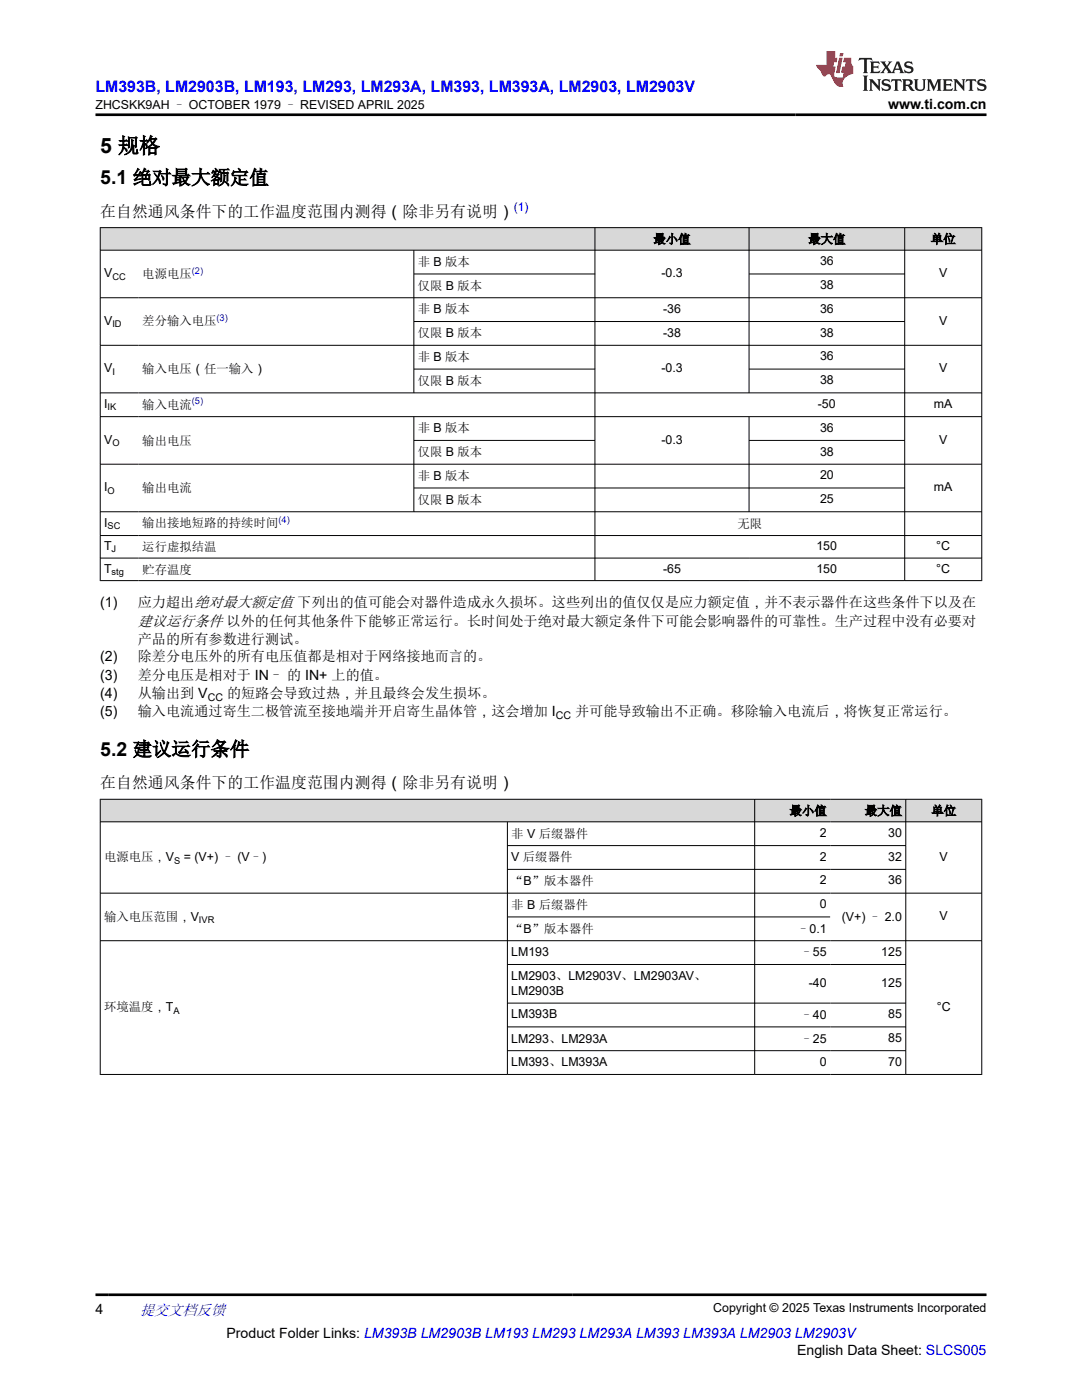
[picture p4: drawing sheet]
<svg xmlns="http://www.w3.org/2000/svg" width="216mm" height="279mm" viewBox="0 0 216 279" stroke-linecap="round" stroke-linejoin="round" font-family="sans-serif">
<defs><g id="words">
<text font-size="4.2" x="20" y="30.5">5 规格</text>
<g font-size="3.9">
<text x="20" y="36.7">5.1 绝对最大额定值</text>
<text x="20" y="150.8">5.2 建议运行条件</text>
</g>
<text font-size="3.2" fill="#00f" x="19" y="18.3">LM393B, LM2903B, LM193, LM293, LM293A, LM393, LM393A, LM2903, LM2903V</text>
<g font-size="3.2">
<text x="20" y="43.2">在自然通风条件下的工作温度范围内测得（除非另有说明）</text>
<text x="20" y="157.3">在自然通风条件下的工作温度范围内测得（除非另有说明）</text>
</g>
<text font-size="3" x="27.5" y="124.9">建议运行条件 以外的任何其他条件下能够正常运行。长时间处于绝对最大额定条件下可能会影响器件的可靠性。生产过程中没有必要对</text>
<text font-size="3" fill="#00f" x="27.9" y="262.4">提交文档反馈</text>
<g font-size="2.8">
<text x="177.2" y="21.7">www.ti.com.cn</text>
<text x="20" y="121.2">(1)</text>
<text x="27.5" y="121.2">应力超出绝对最大额定值 下列出的值可能会对器件造成永久损坏。这些列出的值仅仅是应力额定值，并不表示器件在这些条件下以及在</text>
<text x="20" y="132">(2)</text>
<text x="27.5" y="128.6">产品的所有参数进行测试。</text>
<text x="27.5" y="132">除差分电压外的所有电压值都是相对于网络接地而言的。</text>
<text x="20" y="135.6">(3)</text>
<text x="27.5" y="135.6">差分电压是相对于 IN– 的 IN+ 上的值。</text>
<text x="20" y="139.3">(4)</text>
<text x="20" y="143">(5)</text>
<text x="27.5" y="139.3">从输出到 V</text>
<text x="27.5" y="143">输入电流通过寄生二极管流至接地端并开启寄生晶体管，这会增加 I</text>
<text x="45.3" y="139.3">的短路会导致过热，并且最终会发生损坏。</text>
<text x="114.8" y="143">并可能导致输出不正确。移除输入电流后，将恢复正常运行。</text>
<text x="19" y="262.1">4</text>
<text x="45.2" y="266.9">Product Folder Links: LM393B LM2903B LM193 LM293 LM293A LM393 LM393A LM2903 LM2903V</text>
<text x="159" y="270.3">English Data Sheet: SLCS005</text>
</g>
<g font-size="2.5">
<text x="19" y="21.8">ZHCSKK9AH – OCTOBER 1979 – REVISED APRIL 2025</text>
<text x="83.3" y="53.1">非 B 版本</text>
<text x="130.4" y="48.6">最小值</text>
<text x="161.3" y="48.6">最大值</text>
<text x="163.6" y="52.9">36</text>
<text x="185.7" y="48.6">单位</text>
<text x="20.8" y="55.3">V</text>
<text x="28.4" y="55.4">电源电压</text>
<text x="83.3" y="57.8">仅限 B 版本</text>
<text x="132" y="55.3">-0.3</text>
<text x="163.6" y="57.7">38</text>
<text x="187.4" y="55.3">V</text>
<text x="20.8" y="64.8">V</text>
<text x="28.4" y="64.9">差分输入电压</text>
<text x="83.3" y="62.6">非 B 版本</text>
<text x="132.3" y="62.4">-36</text>
<text x="163.6" y="62.4">36</text>
<text x="187.4" y="64.8">V</text>
<text x="83.3" y="67.3">仅限 B 版本</text>
<text x="132.3" y="67.2">-38</text>
<text x="163.6" y="67.2">38</text>
<text x="163.6" y="71.9">36</text>
<text x="20.8" y="74.3">V</text>
<text x="28.4" y="74.4">输入电压（任一输入）</text>
<text x="83.3" y="72.1">非 B 版本</text>
<text x="83.3" y="76.8">仅限 B 版本</text>
<text x="132" y="74.3">-0.3</text>
<text x="163.6" y="76.7">38</text>
<text x="187.4" y="74.3">V</text>
<text x="20.8" y="81.4">I</text>
<text x="28.4" y="81.5">输入电流</text>
<text x="163.2" y="81.4">-50</text>
<text x="186.4" y="81.4">mA</text>
<text x="20.8" y="88.5">V</text>
<text x="28.4" y="88.8">输出电压</text>
<text x="83.3" y="86.3">非 B 版本</text>
<text x="132" y="88.5">-0.3</text>
<text x="163.6" y="86.2">36</text>
<text x="187.4" y="88.5">V</text>
<text x="83.3" y="91">仅限 B 版本</text>
<text x="83.3" y="95.8">非 B 版本</text>
<text x="163.6" y="90.9">38</text>
<text x="163.6" y="95.7">20</text>
<text x="20.8" y="98">I</text>
<text x="28.4" y="98.3">输出电流</text>
<text x="83.3" y="100.5">仅限 B 版本</text>
<text x="163.6" y="100.4">25</text>
<text x="186.4" y="98">mA</text>
<text x="20.8" y="105.1">I</text>
<text x="28.4" y="105.3">输出接地短路的持续时间</text>
<text x="147.1" y="105.4">无限</text>
<text x="20.8" y="109.8">T</text>
<text x="28.4" y="110">运行虚拟结温</text>
<text x="162.9" y="109.8">150</text>
<text x="186.8" y="109.8">°C</text>
<text x="20.8" y="114.3">T</text>
<text x="28.4" y="114.5">贮存温度</text>
<text x="132.3" y="114.3">-65</text>
<text x="162.9" y="114.3">150</text>
<text x="186.8" y="114.3">°C</text>
<text x="102" y="167.1">非 V 后缀器件</text>
<text x="157.5" y="162.6">最小值</text>
<text x="163.6" y="167">2</text>
<text x="172.6" y="162.6">最大值</text>
<text x="177.2" y="167">30</text>
<text x="185.8" y="162.6">单位</text>
<text x="20.8" y="171.9">电源电压，V</text>
<text x="36.7" y="171.9">= (V+) – (V–)</text>
<text x="102" y="171.9">V 后缀器件</text>
<text x="163.6" y="171.8">2</text>
<text x="177.2" y="171.8">32</text>
<text x="187.5" y="171.8">V</text>
<text x="102" y="176.6">“B”版本器件</text>
<text x="163.6" y="176.5">2</text>
<text x="177.2" y="176.5">36</text>
<text x="20.8" y="183.8">输入电压范围，V</text>
<text x="102" y="181.4">非 B 后缀器件</text>
<text x="163.6" y="181.3">0</text>
<text x="168" y="183.8">(V+) – 2.0</text>
<text x="187.5" y="183.6">V</text>
<text x="102" y="186.1">“B”版本器件</text>
<text x="102" y="190.8">LM193</text>
<text x="159.1" y="186.1">–0.1</text>
<text x="159.7" y="190.9">–55</text>
<text x="175.8" y="190.8">125</text>
<text x="102" y="195.6">LM2903、LM2903V、LM2903AV、</text>
<text x="161.4" y="197">-40</text>
<text x="175.8" y="197">125</text>
<text x="20.8" y="201.8">环境温度，T</text>
<text x="102" y="198.6">LM2903B</text>
<text x="102" y="203.2">LM393B</text>
<text x="159.7" y="203.3">–40</text>
<text x="177.2" y="203.2">85</text>
<text x="186.9" y="201.7">°C</text>
<text x="102" y="208.1">LM293、LM293A</text>
<text x="159.7" y="208.1">–25</text>
<text x="177.2" y="208">85</text>
<text x="102" y="212.8">LM393、LM393A</text>
<text x="163.6" y="212.7">0</text>
<text x="177.2" y="212.7">70</text>
<text x="142.3" y="261.8">Copyright © 2025 Texas Instruments Incorporated</text>
</g>
<text font-size="2.4" fill="#00f" x="102.6" y="42.2">(1)</text>
<g font-size="2.1">
<text x="41.5" y="139.9">CC</text>
<text x="110.9" y="143.5">CC</text>
</g>
<g font-size="1.9">
<text x="22.4" y="55.8">CC</text>
<text x="22.4" y="65.3">ID</text>
<text x="22.4" y="74.8">I</text>
<text x="21.5" y="81.9">IK</text>
<text x="22.4" y="89">O</text>
<text x="21.5" y="98.5">O</text>
<text x="21.5" y="105.6">SC</text>
<text x="22.3" y="110.3">J</text>
<text x="22.3" y="114.8">stg</text>
<text x="34.8" y="172.4">S</text>
<text x="39.7" y="184.3">IVR</text>
<text x="34.6" y="202.3">A</text>
</g>
<g font-size="1.9" fill="#00f">
<text x="38.3" y="54.6">(2)</text>
<text x="43.2" y="64.1">(3)</text>
<text x="38.3" y="80.7">(5)</text>
<text x="55.6" y="104.4">(4)</text>
</g>
</g></defs>
<g fill="#d8d8d8">
<path d="M20 45.4h175.9v4.5h-175.9z" fill-rule="evenodd"/>
<path d="M20.1 45.5h98.6v4.4h-98.6z" fill-rule="evenodd"/>
<path d="M118.8 45.5h30.6v4.4h-30.6z" fill-rule="evenodd"/>
<path d="M149.5 45.5h31v4.4h-31z" fill-rule="evenodd"/>
<path d="M180.6 45.5h15.2v4.4h-15.2z" fill-rule="evenodd"/>
</g>
<g fill="none" stroke="#000" stroke-width=".2">
<path d="M19.9 45.4h176.1M19.9 49.9h176.1M19.9 59.4h176.1M20 45.4v70.5M82.6 49.9v28.6M82.6 54.7h36.2M118.7 45.4v70.5M149.5 45.4v33.1M149.5 54.7h31.1M180.5 45.4v70.5M195.9 45.4v70.5M19.9 68.9h176.1"/>
<path d="M19.9 78.4h176.1M82.6 64.2h98M82.6 73.7h36.2M149.5 73.7h31.1M19.9 83.2h176.1M19.9 92.6h176.1M82.6 83.2v19M82.6 87.9h36.2M82.6 97.4h98M149.5 83.2v19M149.5 87.9h31.1M19.9 102.1h176.1"/>
<path d="M19.9 106.9h176.1M19.9 111.4h176.1M19.9 115.9h176.1"/>
</g>
<g fill="#d8d8d8">
<path d="M20 159.5h175.9v4.5h-175.9z" fill-rule="evenodd"/>
<path d="M20.1 159.6h130.4v4.3h-130.4z" fill-rule="evenodd"/>
<path d="M150.7 159.6h15v4.3h-15z" fill-rule="evenodd"/>
<path d="M165.7 159.6h15v4.3h-15z" fill-rule="evenodd"/>
<path d="M180.8 159.6h15v4.3h-15z" fill-rule="evenodd"/>
</g>
<g fill="none" stroke="#000" stroke-width=".2">
<path d="M19.9 159.5h176.1M20 159.5v55M150.6 159.5v55M180.7 159.5v55M195.9 159.5v55M19.9 164h176.1M19.9 178.2h176.1M101.2 164v50.5M101.2 168.8h79.6M101.2 173.5h79.6M19.9 187.7h176.1M101.2 183h64.5"/>
<path d="M101.2 192.5h79.6M19.9 214.4h176.1M101.2 200.2h79.6M101.2 204.9h79.6M101.2 209.7h79.6"/>
</g>
<path d="M171.5 11.6l-.2 .5 .5-.2h.6v.1v2.2l-.2 .4h1l-.2-.4v-2.2v-.1h.5l.6 .2-.2-.5zM173.6 12.3l.2 .4v1.5l-.2 .4h1.9l.1-.6a1.08 1.08 0 0 1-1.3 .2v-.7h.6l.4 .2v-.7l-.4 .2h-.6v-.5l.2-.2a1 1 0 0 1 1 .3l-.1-.5zM175.7 12.3l.9 1.1-1 1.2h.9l-.2-.2 .5-.8 .4 .8-.2 .2h1.6l-.2-.2 .2-.5h.9l.1 .5-.1 .2h.9l-.2-.3-.8-2h-.5l-.9 2.2-.9-1.1 .9-1.1h-.8l.2 .2-.4 .6-.4-.6 .2-.2zM179 12.7l.4 1h-.7zM180.7 12.4a.65 .65 0 0 0-.2 .7 .65 .65 0 0 0 .6 .5l.6 .1 .1 .3a.79 .79 0 0 1-.7 .4 .79 .79 0 0 1-.7-.5l.1 .7 .2-.1a.93 .93 0 0 0 1.1 .1 .93 .93 0 0 0 .4-1 1.46 1.46 0 0 0-1.2-.6l-.1-.3a1.09 1.09 0 0 1 1.2 .2l-.2-.6-.1 .1-.5-.2zM172.2 15.1l.2 .4v2.2l-.2 .4h1l-.2-.4v-2.2l.2-.4zM173.4 15.8l.2 .4v1.5l-.2 .4h.8l-.3-.4 .1-1.3 1.6 1.8v-2l.2-.4h-.7l.1 .2 .1 1.1-1.2-1.3zM176.2 15.9a.65 .65 0 0 0-.2 .8 .65 .65 0 0 0 .6 .4l.6 .2 .1 .2a.79 .79 0 0 1-.7 .4 .79 .79 0 0 1-.7-.5l.1 .7 .2-.1a.93 .93 0 0 0 1.1 .1 .93 .93 0 0 0 .4-.9 1.46 1.46 0 0 0-1.2-.6l-.1-.4a1.09 1.09 0 0 1 1.2 .2l-.1-.6-.2 .1-.5-.1zM177.9 15.8l-.1 .6a.63 .63 0 0 1 .8-.3v1.6l-.3 .4h1l-.2-.4v-1.6a.66 .66 0 0 1 .8 .3l-.1-.6zM180 15.8l.2 .4v1.5l-.2 .4h1l-.2-.2-.1-.7h.5l.1 .2a.79 .79 0 0 0 1.2 .6l-1-.9a.61 .61 0 0 0 .6-.6 .61 .61 0 0 0-.5-.7zM180.8 16.1h.1a.47 .47 0 0 1 .5 .1 .47 .47 0 0 1 .1 .5l-.1 .1-.7 .1zM182.3 15.8l.2 .2a2.27 2.27 0 0 0 .4 2 1.04 1.04 0 0 0 1.7-.7v-1.3l.2-.2h-.8l.2 .4v1.1a.6 .6 0 0 1-.6 .6 .6 .6 0 0 1-.6-.6v-1.1l.3-.4zM184.9 15.8l.2 .4v1.5l-.2 .4h.8l-.3-.4v-1.4l.9 1.9 .9-1.9v1.4l-.3 .4h1l-.2-.4v-1.5l.2-.4h-.8l-.7 1.5-.6-1.5zM188.1 15.8l.2 .4v1.5l-.2 .4h1.9l.1-.6a1.09 1.09 0 0 1-1.3 .2v-.7h.6l.4 .2v-.6l-.4 .2h-.6v-.6l.2-.1a1.01 1.01 0 0 1 1 .3l-.1-.6zM190.2 15.8l.3 .4v1.5l-.3 .4h.8l-.2-.4v-1.3l1.6 1.8v-2l.2-.4h-.7l.2 .2v1.1l-1.2-1.3zM192.8 15.8l-.1 .6a.63 .63 0 0 1 .8-.3v1.6l-.3 .4h1l-.2-.4v-1.6a.66 .66 0 0 1 .8 .3l-.1-.6zM195.2 15.9a.65 .65 0 0 0-.2 .8 .65 .65 0 0 0 .6 .4l.6 .2 .2 .2a.79 .79 0 0 1-.7 .4 .79 .79 0 0 1-.7-.5l.1 .7 .2-.1a.93 .93 0 0 0 1 .1 .93 .93 0 0 0 .5-.9 1.46 1.46 0 0 0-1.3-.6v-.4a1.09 1.09 0 0 1 1.2 .2l-.2-.6-.2 .1-.5-.1z" fill="#231f20"/>
<path d="M164.9 10.2v2.8h-2l.1 .3 .8 1a.95 .95 0 0 0 1 .9 .59 .59 0 0 1 .5-.4 .59 .59 0 0 1 .5 .4l.4 .7a1.59 1.59 0 0 0 2.1 1.4 1.61 1.61 0 0 1 1-2.3l1-.3-.1-1.5a1.59 1.59 0 0 1-.3-1.7h-1.5l-.2 .9h.6l-.2 .9h-.5l-.2 1v.2l.4 .1-.1 .9h-.7a.73 .73 0 0 1-1-.7l.3-1.5h-.5l.1-.9h.5l.2-.9h-.5v-1.3zM167.4 11.5l-.6 3.1h.7l.6-3.1zM167.6 10.6l-.1 .6h.7l.1-.6z" fill="#ed1c24"/>
<path d="M19 22.9h177.8M19 258.4h177.8" fill="none" stroke="#000" stroke-width=".53"/>
<use href="#words"/>
</svg>
